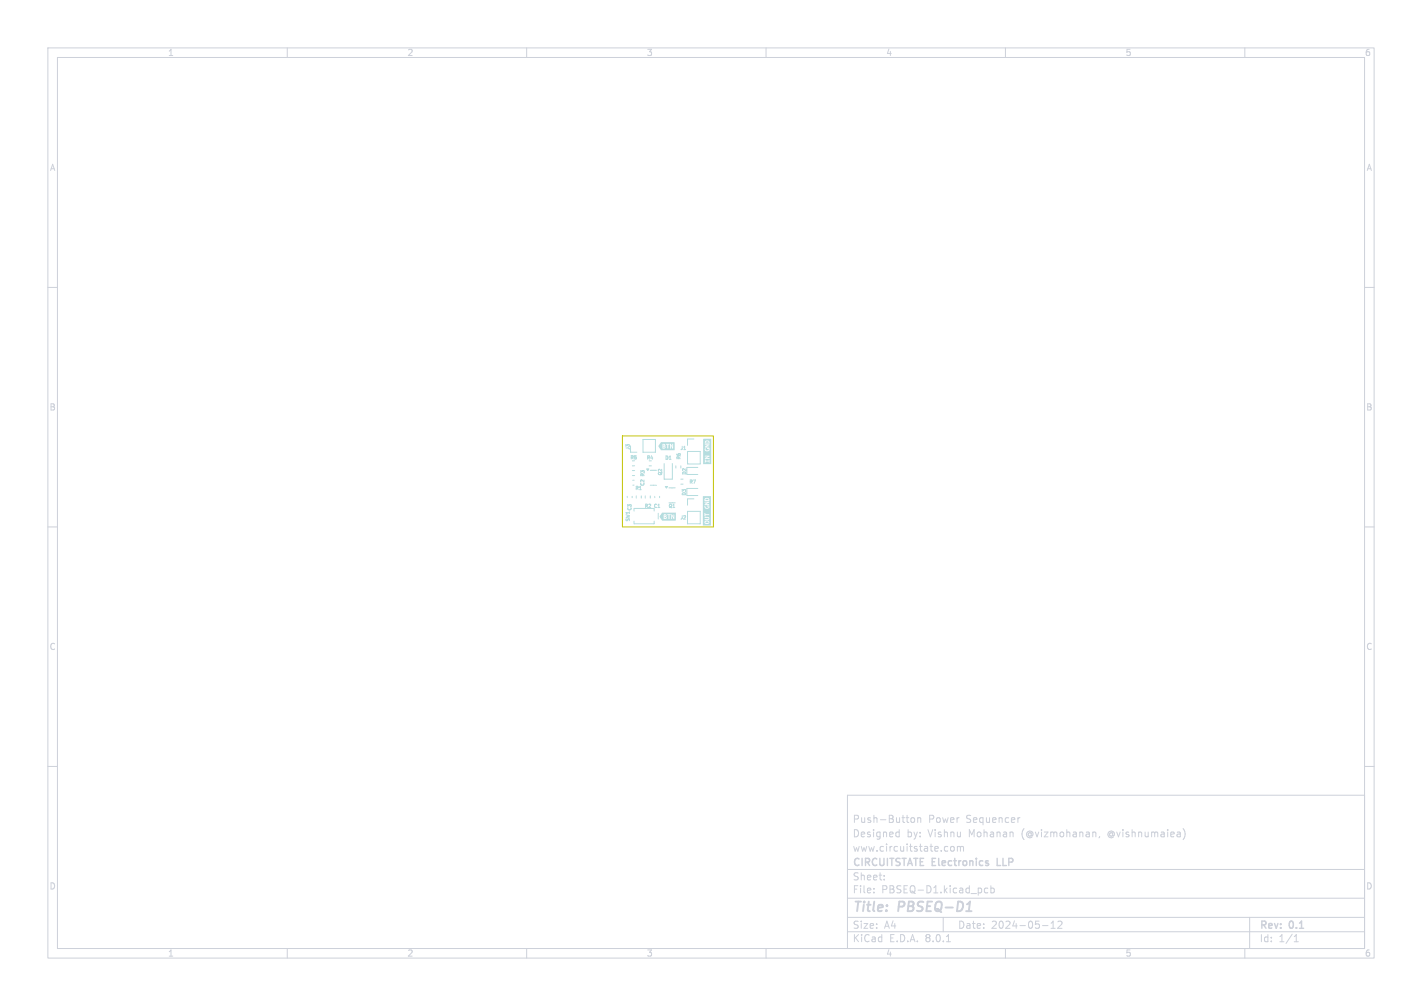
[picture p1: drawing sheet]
<svg xmlns="http://www.w3.org/2000/svg" width="297mm" height="210mm" viewBox="0 0 297 210" stroke-linecap="round" stroke-linejoin="round" font-family="sans-serif">
<defs><g id="words">
<g font-size="2.8" fill="#cdd1da">
<text x="178" y="190.9">Title:</text>
<text x="187.7" y="190.9">PBSEQ-D1</text>
</g>
<g font-size="2.1" fill="#cdd1da">
<text x="178" y="172">Push-Button</text>
<text x="193.9" y="172">Power</text>
<text x="201.8" y="172">Sequencer</text>
<text x="178" y="178">www.circuitstate.com</text>
<text x="178" y="175">Designed</text>
<text x="189.4" y="175">by:</text>
<text x="193.9" y="175">Vishnu</text>
<text x="202.5" y="175">Mohanan</text>
<text x="213.6" y="175">(@vizmohanan,</text>
<text x="231.8" y="175">@vishnumaiea)</text>
<text x="178" y="184">Sheet:</text>
<text x="178" y="181.2">CIRCUITSTATE Electronics</text>
<text x="208.9" y="181.2">LLP</text>
<text x="178" y="186.7">File:</text>
<text x="184.1" y="186.7">PBSEQ-D1.kicad_pcb</text>
<text x="178" y="196.9">KiCad</text>
<text x="178" y="194.1">Size:</text>
<text x="184.7" y="194.1">A4</text>
<text x="185.7" y="196.9">E.D.A.</text>
<text x="193.3" y="196.9">8.0.1</text>
<text x="200" y="194.1">Date:</text>
<text x="207" y="194.1">2024-05-12</text>
<text x="263" y="194.3">Rev:</text>
<text x="263" y="196.9">Id:</text>
<text x="267.1" y="196.9">1/1</text>
<text x="269.4" y="194.3">0.1</text>
</g>
<g font-size="1.8" fill="#cdd1da">
<text x="35" y="11.9">1</text>
<text x="85" y="11.9">2</text>
<text x="135" y="11.9">3</text>
<text x="185" y="11.9">4</text>
<text x="235" y="11.9">5</text>
<text x="285" y="11.9">6</text>
<text x="10.3" y="35.9">A</text>
<text x="285.4" y="35.9">A</text>
<text x="10.3" y="85.9">B</text>
<text x="285.3" y="85.9">B</text>
<text x="10.3" y="135.9">C</text>
<text x="285.3" y="135.9">C</text>
<text x="10.3" y="185.9">D</text>
<text x="285.3" y="185.9">D</text>
<text x="35" y="199.9">1</text>
<text x="85" y="199.9">2</text>
<text x="135" y="199.9">3</text>
<text x="185" y="199.9">4</text>
<text x="235" y="199.9">5</text>
<text x="285" y="199.9">6</text>
</g>
<g font-size="1" fill="#b5dddf">
<text x="131.7" y="94" transform="rotate(-90 131.7 94)">J3</text>
<text x="142" y="94.1">J1</text>
<text x="131.5" y="96.1">R5</text>
<text x="134.8" y="101.6" transform="rotate(-90 134.8 101.6)">C2</text>
<text x="134.8" y="99.6" transform="rotate(-90 134.8 99.6)">R3</text>
<text x="134.9" y="96.1">R4</text>
<text x="138.5" y="99.4" transform="rotate(-90 138.5 99.4)">Q2</text>
<text x="138.8" y="96.1">D1</text>
<text x="142.3" y="96.1" transform="rotate(-90 142.3 96.1)">R6</text>
<text x="143.5" y="99.2" transform="rotate(-90 143.5 99.2)">D2</text>
<text x="143.8" y="101.2">R7</text>
<text x="132.1" y="106.7" transform="rotate(-90 132.1 106.7)">C3</text>
<text x="132.6" y="102.5">R1</text>
<text x="134.5" y="106.2">R2 C1</text>
<text x="139.5" y="106.2">Q1</text>
<text x="143.5" y="103.6" transform="rotate(-90 143.5 103.6)">D3</text>
<text x="131.7" y="109" transform="rotate(-90 131.7 109)">SW1</text>
<text x="142" y="108.6">J2</text>
</g>
</g></defs>
<g fill="none" stroke="#cdd1da" stroke-width=".21">
<path d="M10 10h277v190h-277zM12 12h273v186h-273zM60 10v2M110 10v2M160 10v2M210 10v2M260 10v2M10 60h2M285 60h2M10 110h2M285 110h2M10 160h2"/>
<path d="M285 160h2M177 166h108v32h-108zM187.4 173.7l.4 .1M187.8 173.2v1.5M187.8 174.6l-.4 .1M190.3 170.8l.2-.1 .5 .1v.6l-.1 .2-.4 .1-.2-.1zM191.7 170.8l.2-.1 .3 .1 .1 .9M191.7 170.7v1M198.6 176.8l.2-.1 .4 .1 .1 .6-.1 .2-.4 .1-.2-.1zM200 176.8l.4-.1 .2 .2M200 176.7v1M200.6 176.9l.2-.2 .4 .1v.9"/>
<path d="M200.6 176.9v.8M213 170.7l-.4 .3M228.7 173.7l.2 .2v.8M229.7 174.6l-.2 .3M247.1 173a1.72 1.72 0 0 1 0 2.3M60 198v2M110 198v2M160 198v2M177 194.5h108M177 191.5h108M177 187.5h108M177 181.5h108"/>
<path d="M182.5 186.3v.1M182.5 185.5v.1M184.7 183.6v.1M184.7 182.8v.1M197 191.5v3M197.7 196.6h.8M206.3 185.5l-.4-.1-.3 .3 .1 .6h.6M207 185.5l.4-.1 .3 .3-.2 .6h-.5M207 184.9v1.5M210 198v2M217.7 193.2h1.2M219.5 193.8h.9"/>
<path d="M219.5 192.7l.5-.4v1.5M221 192.4l.5-.1 .3 .4-.9 1.1h.9M260 198v2M261 191.5v6.5M270.3 196.6h.9M270.3 195.5l.4-.4v1.5"/>
</g>
<path d="M201.8 190.2h1.1" fill="none" stroke="#cdd1da" stroke-width=".4"/>
<path d="M208.3 179.2v1.5h.7" fill="none" stroke="#cdd1da" stroke-width=".3"/>
<path d="M142.8 93.9h.4M132.4 108.8v.5h4.2v-.5M132.4 106.7v-.6h4.2v.6M137.5 107.1v1.2" fill="none" stroke="#b5dddf" stroke-width=".21"/>
<g fill="#b5dddf">
<path d="M138 92.3h2.9v1.7h-2.9l-.2-.4h1.1a.27 .27 0 0 0 .1-.2 .27 .27 0 0 0-.1-.3l.1-.3-.3-.1 .7 .1v.8h.2v-.8l.3-.1v.9h.2v-.6l.3 .6h.2v-.9h-.2v.6l-.3-.6h-1.7v.9h-.6l-.3-.5z"/>
<path d="M138.6 93.2h.2v.3h-.2z"/>
<path d="M138.6 92.8h.1l.1 .2h-.2z"/>
<path d="M146.9 91.6h1.6v5.3h-1.6v-.3h.5v-.2h.6v.2h.2v-.7h-.2v.3h-.6v-.3h-.2v.7h-.3v-.8h1.3v-.2h-.7l.7-.3v-.2h-1v.2h.6l-.6 .3v.2h-.3v-2h.3a.51 .51 0 0 0 .6 .4 .51 .51 0 0 0 .4-.7h-.5v.2h.3l-.1 .3a.33 .33 0 0 1-.4 0 .33 .33 0 0 1-.1-.4l-.1-.1-.1 .3h-.3v-.4h1.3v-.2h-.7l.7-.3v-.1h-1v.1h.6l-.6 .3v.2h-.3v-1h.3v.2h1a.51 .51 0 0 0-.4-.7 .51 .51 0 0 0-.6 .5h-.3z"/>
<path d="M147.4 92.2a.36 .36 0 0 1 .4-.1 .36 .36 0 0 1 .2 .3h-.6z"/>
<path d="M146.8 103.6h1.7v6.1h-1.7v-.7h.3a.49 .49 0 0 0 .6 .4 .49 .49 0 0 0 .4-.6l-.3-.1a.47 .47 0 0 0-.7 .3h-.3v-.4h1a.34 .34 0 0 0 .4-.4 .34 .34 0 0 0-.4-.3h-.6v.2h.7v.2l-.7 .1v.2h-.4v-.8h.5v-.3h.8v-.2h-.8v-.2h-.1v.7h-.4v-2h.3a.51 .51 0 0 0 .7 .4 .51 .51 0 0 0 .3-.7h-.5v.2h.4l-.2 .3a.33 .33 0 0 1-.4 0 .33 .33 0 0 1 0-.4l-.2-.1-.1 .3h-.3v-.4h1.3v-.2h-.6l.6-.3v-.2h-.9v.2h.6l-.6 .3v.2h-.4v-1.1h.3l.1 .3h.9a.51 .51 0 0 0-.3-.7 .51 .51 0 0 0-.7 .4h-.3z"/>
<path d="M147.3 109l.3-.1a.21 .21 0 0 1 .3 0 .21 .21 0 0 1 0 .3h-.5z"/>
<path d="M147.3 104.2a.36 .36 0 0 1 .4-.1 .36 .36 0 0 1 .3 .3h-.7z"/>
<path d="M138.3 107h2.9v1.7h-2.9l-.3-.4h1.1a.27 .27 0 0 0 .2-.2 .27 .27 0 0 0-.2-.3l.1-.3-.2-.1 .6 .1v.8h.2v-.8l.4-.1v.9h.2v-.6l.3 .6h.1v-.9h-.1v.6l-.4-.6h-1.7v.9h-.6l-.3-.5z"/>
<path d="M138.8 107.9h.2v.3h-.2z"/>
<path d="M138.8 107.5h.2v.2h-.2z"/>
</g>
<g fill="none" stroke="#b5dddf" stroke-width=".21">
<path d="M131.7 93.1v1.3h1.3M132.1 97.2h.5M132.1 99.3h.5M132.1 98.2h.5M134.3 91.7h2.6v2.7h-2.6zM135.6 97.2h.5M135.8 98.2h1.3M138.7 96.8v3.2h1.7v-3.2M141.2 97.2v.5M142.2 97.2v.5M143.6 94.2h2.7v2.6h-2.7zM144.9 91.6h-1.3v1.4"/>
<path d="M145.7 97.6h-2.2v1.5h2.2M131 103.6v.3M132 103.6v.3M132.2 101.3h.2M132.2 100.3h.2M132.9 103.5v.5M133.9 103.5v.5M134.8 103.5v.5M135.8 101.3h1.3M135.8 103.5v.5M136.7 103.6v.3M137.8 103.6v.3"/>
<path d="M139.7 105h1.3M139.7 101.8h1.3M142.2 100h.5M142.2 101.1h.5M143.6 106.7h2.7v2.6h-2.7zM144.9 104.1h-1.3v1.4M145.7 102h-2.2v1.4h2.2"/>
</g>
<g fill="#b5dddf" stroke="#b5dddf" stroke-width=".21">
<path d="M135.1 97.9h.4l-.2 .3z"/>
<path d="M139 101.6h.4l-.2 .3z"/>
</g>
<g fill="#fff" stroke="#fff" stroke-width=".21">
<circle cx="133" cy="93.1" r=".5"/>
<circle cx="135.6" cy="93.1" r=".5"/>
<circle cx="144.9" cy="105.5" r=".5"/>
<circle cx="144.9" cy="108" r=".5"/>
<circle cx="144.9" cy="95.5" r=".5"/>
<circle cx="144.9" cy="93" r=".5"/>
</g>
<path d="M130 91h19v19h-19z" fill="none" stroke="#c2c200" stroke-width=".21"/>
<use href="#words"/>
</svg>
